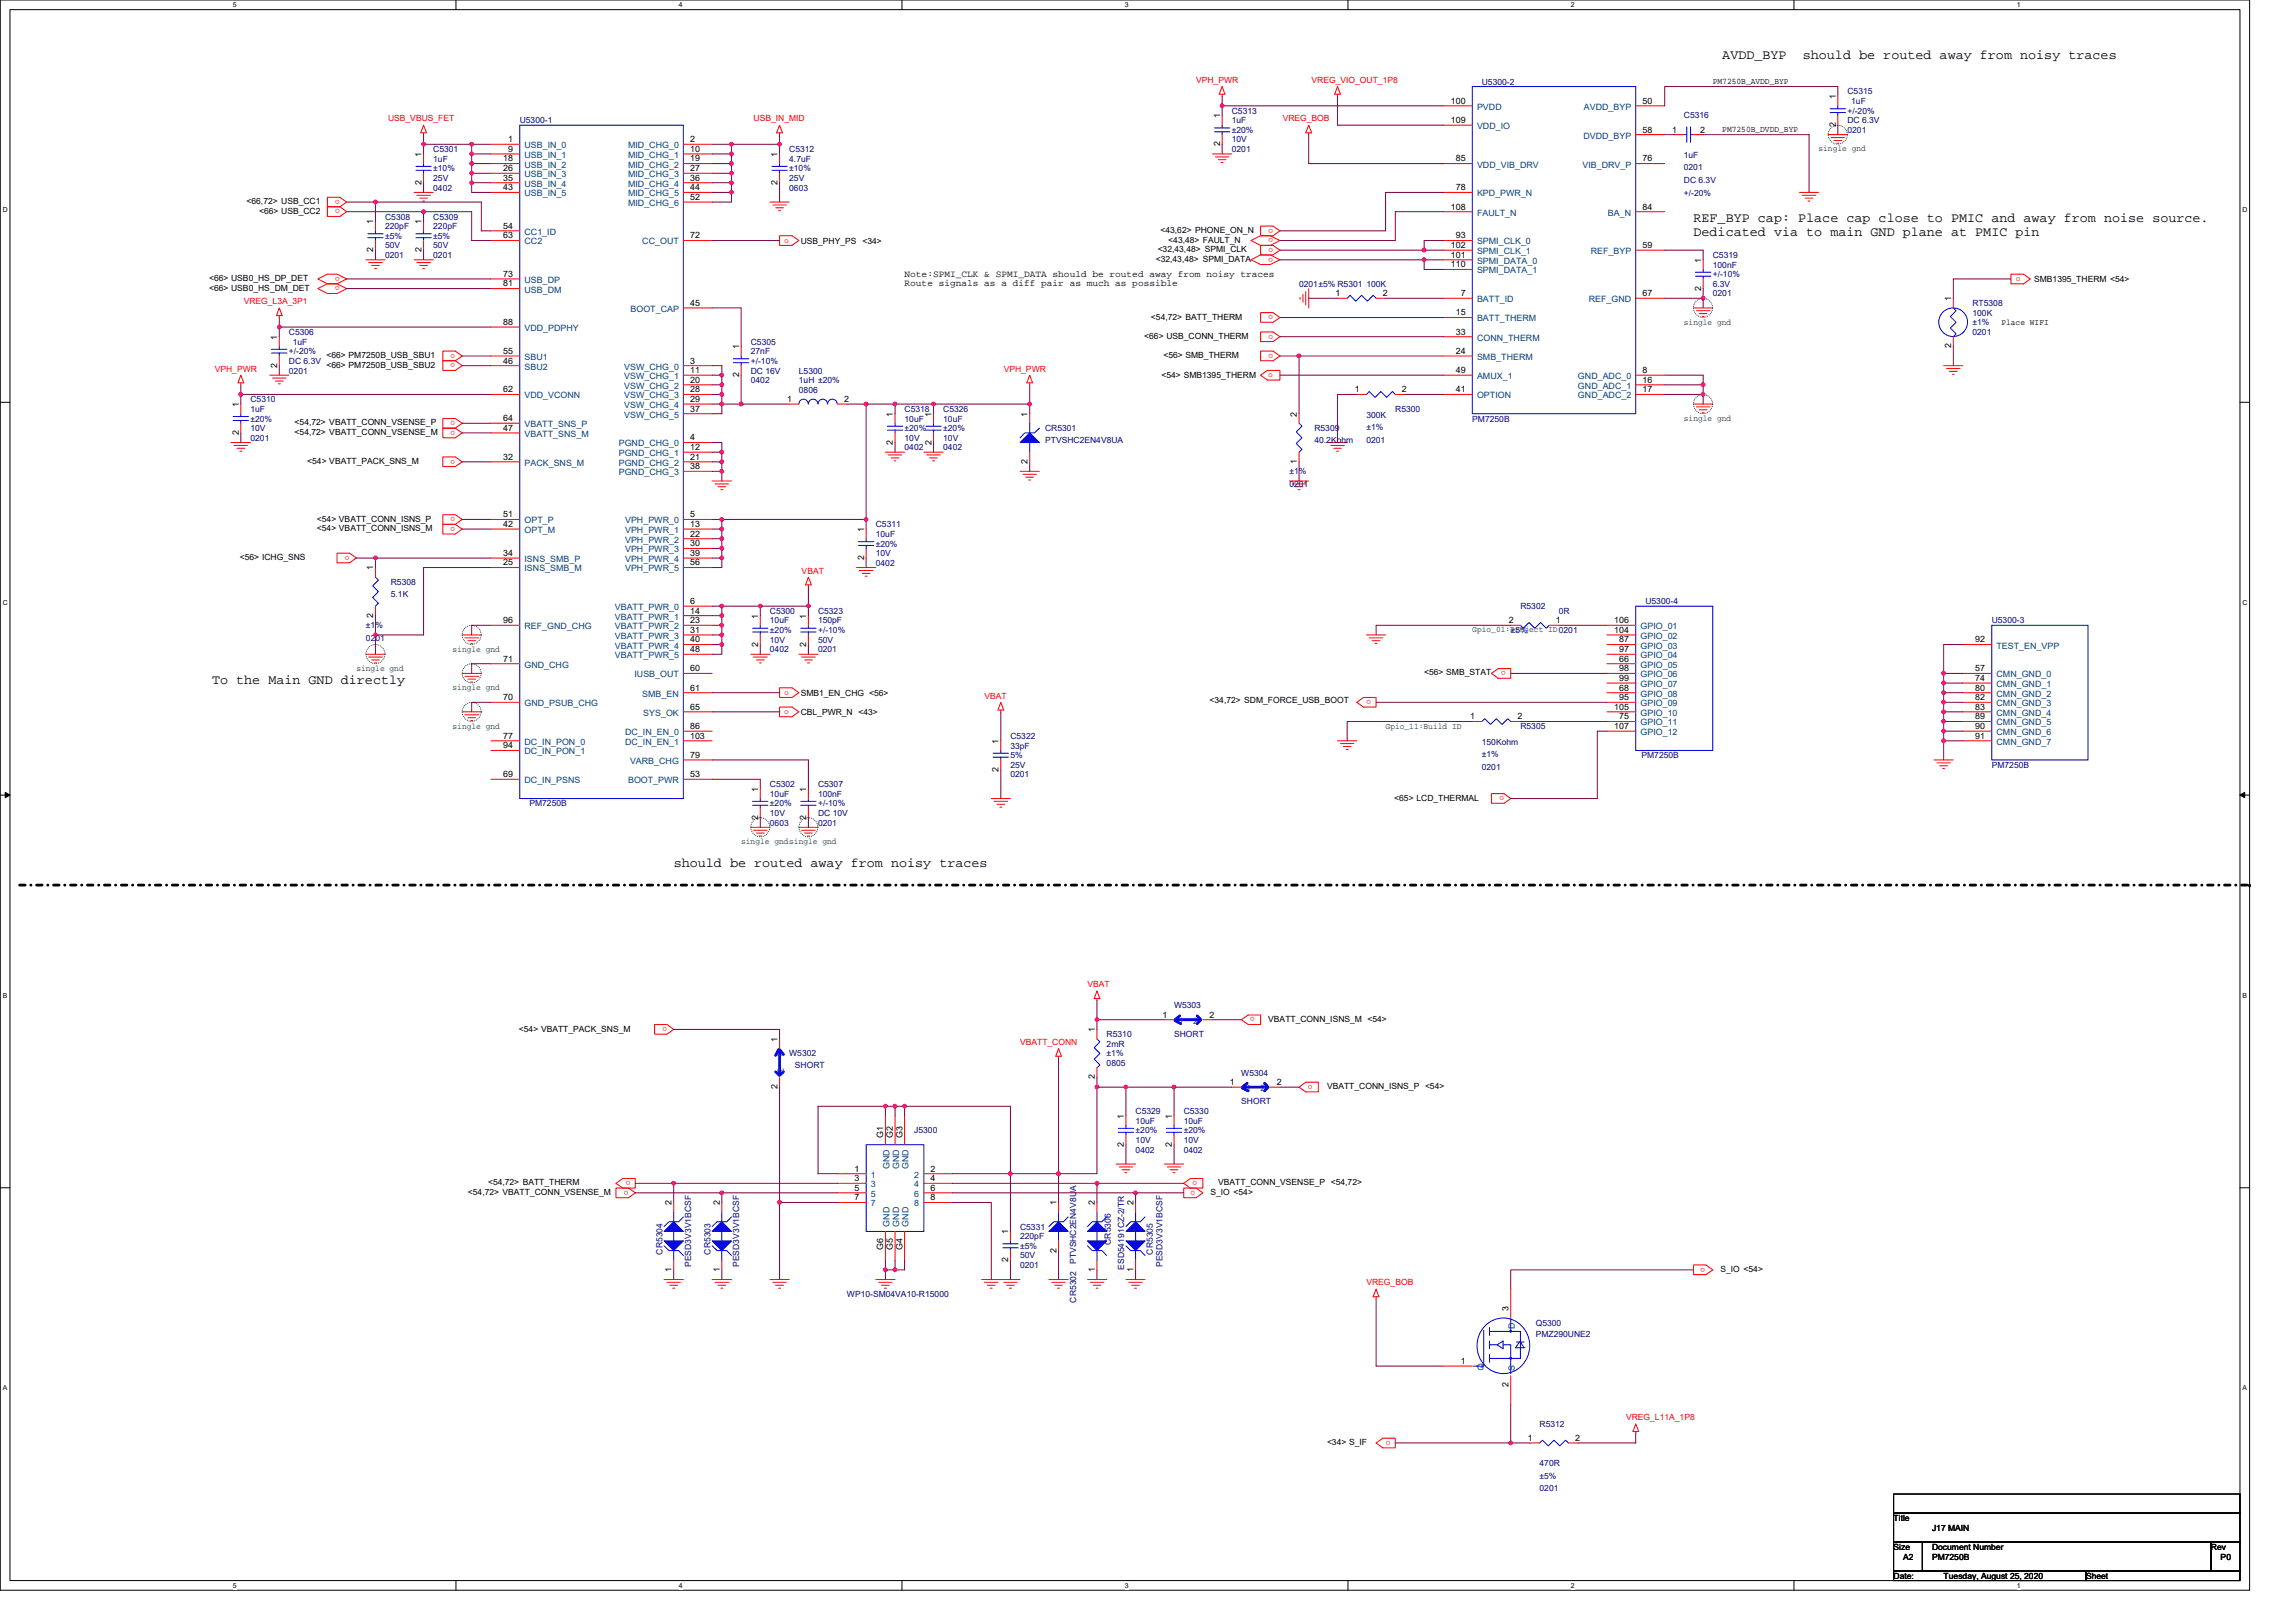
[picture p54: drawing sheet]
<svg xmlns="http://www.w3.org/2000/svg" width="297mm" height="210mm" viewBox="0 0 297 210" stroke-linecap="round" stroke-linejoin="round" font-family="sans-serif">
<defs><g id="words">
<g font-size="1.7">
<text x="222.8" y="7.6">AVDD_BYP</text>
<text x="233.2" y="7.6">should be routed away from noisy traces</text>
<text x="219.1" y="28.8">REF_BYP cap: Place cap close to PMIC and away from noise source.</text>
<text x="219.1" y="30.5">Dedicated via to main GND plane at PMIC pin</text>
<text x="27.4" y="88.5">To the Main GND directly</text>
<text x="87.2" y="112.1">should be routed away from noisy traces</text>
</g>
<g font-size="1.2">
<text x="117" y="35.8">Note:SPMI_CLK &amp; SPMI_DATA should be routed away from noisy traces</text>
<text x="117" y="37.1">Route signals as a diff pair as much as possible</text>
</g>
<g font-size="1.1" fill="#f00">
<text x="154.7" y="10.7">VPH_PWR</text>
<text x="169.7" y="10.7">VREG_VIO_OUT_1P8</text>
<text x="50.2" y="15.7">USB_VBUS_FET</text>
<text x="97.5" y="15.7">USB_IN_MID</text>
<text x="165.9" y="15.7">VREG_BOB</text>
<text x="44" y="25.8" transform="rotate(180 44 25.8)">o</text>
<text x="44" y="27.1" transform="rotate(180 44 27.1)">o</text>
<text x="164.7" y="29.6" transform="rotate(180 164.7 29.6)">o</text>
<text x="44" y="35.8" transform="rotate(180 44 35.8)">o</text>
<text x="101.5" y="31.4">o</text>
<text x="164.7" y="30.8" transform="rotate(180 164.7 30.8)">o</text>
<text x="164.7" y="32.1" transform="rotate(180 164.7 32.1)">o</text>
<text x="164.7" y="33.3" transform="rotate(180 164.7 33.3)">o</text>
<text x="31.5" y="39.3">VREG_L3A_3P1</text>
<text x="44" y="37.1" transform="rotate(180 44 37.1)">o</text>
<text x="164.7" y="40.8" transform="rotate(180 164.7 40.8)">o</text>
<text x="260.8" y="36.4">o</text>
<text x="58.9" y="45.8" transform="rotate(180 58.9 45.8)">o</text>
<text x="58.9" y="47" transform="rotate(180 58.9 47)">o</text>
<text x="164.7" y="43.3" transform="rotate(180 164.7 43.3)">o</text>
<text x="164.7" y="45.8" transform="rotate(180 164.7 45.8)">o</text>
<text x="27.8" y="48.1">VPH_PWR</text>
<text x="129.9" y="48.1">VPH_PWR</text>
<text x="164.1" y="48.8">o</text>
<text x="58.9" y="54.5" transform="rotate(180 58.9 54.5)">o</text>
<text x="58.9" y="55.7" transform="rotate(180 58.9 55.7)">o</text>
<text x="58.9" y="59.5" transform="rotate(180 58.9 59.5)">o</text>
<text x="45.2" y="71.9" transform="rotate(180 45.2 71.9)">o</text>
<text x="58.9" y="66.9" transform="rotate(180 58.9 66.9)">o</text>
<text x="58.9" y="68.2" transform="rotate(180 58.9 68.2)">o</text>
<text x="103.7" y="74.2">VBAT</text>
<text x="101.5" y="89.9">o</text>
<text x="194.8" y="86.8" transform="rotate(180 194.8 86.8)">o</text>
<text x="101.5" y="92.4">o</text>
<text x="127.4" y="90.4">VBAT</text>
<text x="177.4" y="90.6" transform="rotate(180 177.4 90.6)">o</text>
<text x="194.6" y="103" transform="rotate(180 194.6 103)">o</text>
<text x="140.7" y="127.7">VBAT</text>
<text x="162.3" y="131.6" transform="rotate(180 162.3 131.6)">o</text>
<text x="86.3" y="132.9" transform="rotate(180 86.3 132.9)">o</text>
<text x="132" y="135.2">VBATT_CONN</text>
<text x="169.8" y="140.4" transform="rotate(180 169.8 140.4)">o</text>
<text x="81.3" y="154.1" transform="rotate(180 81.3 154.1)">o</text>
<text x="81.6" y="152.8" transform="rotate(180 81.6 152.8)">o</text>
<text x="154.6" y="154.1" transform="rotate(180 154.6 154.1)">o</text>
<text x="154.9" y="152.8" transform="rotate(180 154.9 152.8)">o</text>
<text x="176.8" y="166.3">VREG_BOB</text>
<text x="220.6" y="164" transform="rotate(180 220.6 164)">o</text>
<text x="210.4" y="183.7">VREG_L11A_1P8</text>
<text x="179.9" y="186.4" transform="rotate(180 179.9 186.4)">o</text>
</g>
<g font-size="1.1" fill="#000080">
<text x="191.7" y="11">U5300-2</text>
<text x="67.2" y="16">U5300-1</text>
<text x="159.4" y="14.7">C5313</text>
<text x="159.4" y="16">1uF</text>
<text x="159.4" y="17.2">±20%</text>
<text x="217.8" y="15.3">C5316</text>
<text x="239" y="12.2">C5315</text>
<text x="239" y="17.2">0201</text>
<text x="239" y="16">DC 6.3V</text>
<text x="239" y="14.7">+/-20%</text>
<text x="239.5" y="13.5">1uF</text>
<text x="56" y="19.7">C5301</text>
<text x="56" y="20.9">1uF</text>
<text x="56" y="23.4">25V</text>
<text x="56" y="22.2">±10%</text>
<text x="102.1" y="19.7">C5312</text>
<text x="102.1" y="20.9">4.7uF</text>
<text x="102.1" y="23.4">25V</text>
<text x="102.1" y="22.2">±10%</text>
<text x="159.4" y="19.7">0201</text>
<text x="159.4" y="18.4">10V</text>
<text x="217.8" y="20.4">1uF</text>
<text x="217.8" y="22.1">0201</text>
<text x="217.8" y="23.7">DC 6.3V</text>
<text x="49.8" y="28.4">C5308</text>
<text x="49.8" y="29.7">220pF</text>
<text x="56" y="28.4">C5309</text>
<text x="56" y="29.7">220pF</text>
<text x="56" y="24.7">0402</text>
<text x="102.1" y="24.7">0603</text>
<text x="217.8" y="25.3">+/-20%</text>
<text x="49.8" y="33.4">0201</text>
<text x="49.8" y="32.1">50V</text>
<text x="49.8" y="30.9">±5%</text>
<text x="56" y="33.4">0201</text>
<text x="56" y="32.1">50V</text>
<text x="56" y="30.9">±5%</text>
<text x="221.6" y="33.4">C5319</text>
<text x="221.6" y="34.6">100nF</text>
<text x="221.6" y="35.9">+/-10%</text>
<text x="168.1" y="37.1">0201±5% R5301 100K</text>
<text x="221.6" y="38.4">0201</text>
<text x="221.6" y="37.1">6.3V</text>
<text x="255.2" y="39.6">RT5308</text>
<text x="255.2" y="40.9">100K</text>
<text x="37.4" y="43.3">C5306</text>
<text x="37.4" y="47.1">DC 6.3V</text>
<text x="37.4" y="45.8">+/-20%</text>
<text x="37.9" y="44.6">1uF</text>
<text x="97.1" y="44.6">C5305</text>
<text x="97.1" y="45.8">27nF</text>
<text x="97.1" y="47.1">+/-10%</text>
<text x="255.2" y="42.1">±1%</text>
<text x="255.2" y="43.3">0201</text>
<text x="32.4" y="52">C5310</text>
<text x="32.4" y="53.3">1uF</text>
<text x="37.4" y="48.3">0201</text>
<text x="97.1" y="49.6">0402</text>
<text x="97.1" y="48.3">DC 16V</text>
<text x="103.4" y="48.3">L5300</text>
<text x="103.4" y="49.6">1uH ±20%</text>
<text x="103.4" y="50.8">0806</text>
<text x="117" y="53.3">C5318</text>
<text x="122" y="53.3">C5326</text>
<text x="180.5" y="53.3">R5300</text>
<text x="32.4" y="57">0201</text>
<text x="32.4" y="55.8">10V</text>
<text x="32.4" y="54.5">±20%</text>
<text x="117" y="54.5">10uF</text>
<text x="117" y="58.3">0402</text>
<text x="117" y="57">10V</text>
<text x="117" y="55.8">±20%</text>
<text x="122" y="54.5">10uF</text>
<text x="122" y="58.3">0402</text>
<text x="122" y="57">10V</text>
<text x="122" y="55.8">±20%</text>
<text x="135.2" y="55.8">CR5301</text>
<text x="135.2" y="57.3">PTVSHC2EN4V8UA</text>
<text x="170.1" y="55.8">R5309</text>
<text x="170.1" y="57.3">40.2Kohm</text>
<text x="176.8" y="54">300K</text>
<text x="176.8" y="55.7">±1%</text>
<text x="176.8" y="57.3">0201</text>
<text x="190.5" y="54.5">PM7250B</text>
<text x="166.8" y="61.4">±1%</text>
<text x="166.8" y="63">0201</text>
<text x="113.3" y="68.2">C5311</text>
<text x="113.3" y="69.5">10uF</text>
<text x="113.3" y="72">10V</text>
<text x="113.3" y="70.7">±20%</text>
<text x="50.6" y="75.7">R5308</text>
<text x="50.6" y="77.2">5.1K</text>
<text x="113.3" y="73.2">0402</text>
<text x="47.3" y="81.3">±1%</text>
<text x="47.3" y="82.9">0201</text>
<text x="99.6" y="79.4">C5300</text>
<text x="99.6" y="80.7">10uF</text>
<text x="99.6" y="83.2">10V</text>
<text x="99.6" y="81.9">±20%</text>
<text x="105.8" y="79.4">C5323</text>
<text x="105.8" y="80.7">150pF</text>
<text x="105.8" y="83.2">50V</text>
<text x="105.8" y="81.9">+/-10%</text>
<text x="195.4" y="81.9">±5%</text>
<text x="196.7" y="78.8">R5302</text>
<text x="201.7" y="79.4">0R</text>
<text x="212.9" y="78.2">U5300-4</text>
<text x="257.7" y="80.7">U5300-3</text>
<text x="99.6" y="84.4">0402</text>
<text x="105.8" y="84.4">0201</text>
<text x="130.7" y="95.6">C5322</text>
<text x="196.7" y="94.4">R5305</text>
<text x="99.6" y="101.8">C5302</text>
<text x="105.8" y="101.8">C5307</text>
<text x="130.7" y="96.9">33pF</text>
<text x="130.7" y="100.6">0201</text>
<text x="130.7" y="99.3">25V</text>
<text x="130.7" y="98.1">5%</text>
<text x="191.7" y="96.4">150Kohm</text>
<text x="191.7" y="98">±1%</text>
<text x="191.7" y="99.6">0201</text>
<text x="212.4" y="98.1">PM7250B</text>
<text x="257.7" y="99.3">PM7250B</text>
<text x="68.5" y="104.3">PM7250B</text>
<text x="99.6" y="103.1">10uF</text>
<text x="99.6" y="106.8">0603</text>
<text x="99.6" y="105.6">10V</text>
<text x="99.6" y="104.3">±20%</text>
<text x="105.8" y="103.1">100nF</text>
<text x="105.8" y="106.8">0201</text>
<text x="105.8" y="105.6">DC 10V</text>
<text x="105.8" y="104.3">+/-10%</text>
<text x="151.9" y="130.4">W5303</text>
<text x="102.1" y="136.7">W5302</text>
<text x="143.2" y="134.2">R5310</text>
<text x="143.2" y="135.4">2mR</text>
<text x="143.2" y="136.7">±1%</text>
<text x="143.2" y="137.9">0805</text>
<text x="151.9" y="134.2">SHORT</text>
<text x="102.8" y="138.2">SHORT</text>
<text x="160.6" y="139.2">W5304</text>
<text x="160.6" y="142.9">SHORT</text>
<text x="118.3" y="146.6">J5300</text>
<text x="146.9" y="144.1">C5329</text>
<text x="146.9" y="145.4">10uF</text>
<text x="146.9" y="149.1">0402</text>
<text x="146.9" y="147.9">10V</text>
<text x="146.9" y="146.6">±20%</text>
<text x="153.1" y="144.1">C5330</text>
<text x="153.1" y="145.4">10uF</text>
<text x="153.1" y="149.1">0402</text>
<text x="153.1" y="147.9">10V</text>
<text x="153.1" y="146.6">±20%</text>
<text x="132" y="159.1">C5331</text>
<text x="132" y="160.3">220pF</text>
<text x="132" y="161.6">±5%</text>
<text x="143.7" y="161.1" transform="rotate(-90 143.7 161.1)">CR5306</text>
<text x="85.7" y="162.3" transform="rotate(-90 85.7 162.3)">CR5304</text>
<text x="89.4" y="163.9" transform="rotate(-90 89.4 163.9)">PESD3V3V1BCSF</text>
<text x="91.9" y="162.3" transform="rotate(-90 91.9 162.3)">CR5303</text>
<text x="95.6" y="163.9" transform="rotate(-90 95.6 163.9)">PESD3V3V1BCSF</text>
<text x="109.6" y="167.8">WP10-SM04VA10-R15000</text>
<text x="132" y="164.1">0201</text>
<text x="132" y="162.8">50V</text>
<text x="139.2" y="163.5" transform="rotate(-90 139.2 163.5)">PTVSHC2EN4V8UA</text>
<text x="145.4" y="164.3" transform="rotate(-90 145.4 164.3)">ESD54191CZ-2/TR</text>
<text x="149.2" y="162.3" transform="rotate(-90 149.2 162.3)">CR5305</text>
<text x="150.4" y="163.9" transform="rotate(-90 150.4 163.9)">PESD3V3V1BCSF</text>
<text x="139.2" y="168.5" transform="rotate(-90 139.2 168.5)">CR5302</text>
<text x="198.7" y="173">PMZ290UNE2</text>
<text x="198.7" y="171.5">Q5300</text>
<text x="199.2" y="184.6">R5312</text>
<text x="199.2" y="189.7">470R</text>
<text x="199.2" y="191.3">±5%</text>
<text x="199.2" y="192.9">0201</text>
</g>
<g font-size="1.1">
<text x="221.6" y="10.9">PM7250B_AVDD_BYP</text>
<text x="157.8" y="15.3" transform="rotate(-90 157.8 15.3)">1</text>
<text x="187.7" y="13.4">100</text>
<text x="187.7" y="15.9">109</text>
<text x="212.5" y="13.4">50</text>
<text x="212.5" y="17.1">58</text>
<text x="216.3" y="17.1">1</text>
<text x="220" y="17.1">2</text>
<text x="222.8" y="17.1">PM7250B_DVDD_BYP</text>
<text x="237.5" y="16.4" transform="rotate(-90 237.5 16.4)">2</text>
<text x="237.5" y="12.8" transform="rotate(-90 237.5 12.8)">1</text>
<text x="54.5" y="23.9" transform="rotate(-90 54.5 23.9)">2</text>
<text x="54.5" y="20.3" transform="rotate(-90 54.5 20.3)">1</text>
<text x="65.1" y="20.9">18</text>
<text x="65.1" y="22.1">26</text>
<text x="65.1" y="23.4">35</text>
<text x="65.7" y="18.4">1</text>
<text x="65.7" y="19.6">9</text>
<text x="89.3" y="18.4">2</text>
<text x="89.3" y="19.6">10</text>
<text x="89.3" y="20.9">19</text>
<text x="89.3" y="22.1">27</text>
<text x="89.3" y="23.4">36</text>
<text x="100.6" y="23.9" transform="rotate(-90 100.6 23.9)">2</text>
<text x="100.6" y="20.3" transform="rotate(-90 100.6 20.3)">1</text>
<text x="157.8" y="18.9" transform="rotate(-90 157.8 18.9)">2</text>
<text x="188.3" y="20.9">85</text>
<text x="212.5" y="20.9">76</text>
<text x="31.9" y="26.4">&lt;66,72&gt; USB_CC1</text>
<text x="33.5" y="27.7">&lt;66&gt; USB_CC2</text>
<text x="48.3" y="29" transform="rotate(-90 48.3 29)">1</text>
<text x="54.5" y="29" transform="rotate(-90 54.5 29)">1</text>
<text x="65.1" y="24.6">43</text>
<text x="65.1" y="29.6">54</text>
<text x="89.3" y="24.6">44</text>
<text x="89.3" y="25.9">52</text>
<text x="187.7" y="27.1">108</text>
<text x="188.3" y="24.6">78</text>
<text x="212.5" y="27.1">84</text>
<text x="48.3" y="32.6" transform="rotate(-90 48.3 32.6)">2</text>
<text x="54.5" y="32.6" transform="rotate(-90 54.5 32.6)">2</text>
<text x="65.1" y="30.8">63</text>
<text x="65.1" y="35.8">73</text>
<text x="89.3" y="30.8">72</text>
<text x="103.6" y="31.5">USB_PHY_PS &lt;34&gt;</text>
<text x="149.5" y="33.9">&lt;32,43,48&gt; SPMI_DATA</text>
<text x="149.8" y="32.6">&lt;32,43,48&gt; SPMI_CLK</text>
<text x="150.1" y="30.1">&lt;43,62&gt; PHONE_ON_N</text>
<text x="151.1" y="31.4">&lt;43,48&gt; FAULT_N</text>
<text x="187.7" y="32.1">102</text>
<text x="187.7" y="33.3">101</text>
<text x="187.7" y="34.6">110</text>
<text x="188.3" y="30.8">93</text>
<text x="212.5" y="32.1">59</text>
<text x="220.1" y="34" transform="rotate(-90 220.1 34)">1</text>
<text x="27" y="36.4">&lt;66&gt; USB0_HS_DP_DET</text>
<text x="27" y="37.6">&lt;66&gt; USB0_HS_DM_DET</text>
<text x="65.1" y="37.1">81</text>
<text x="89.3" y="39.6">45</text>
<text x="148.9" y="41.3">&lt;54,72&gt; BATT_THERM</text>
<text x="172.8" y="38.3">1</text>
<text x="178.9" y="38.3">2</text>
<text x="188.3" y="40.8">15</text>
<text x="189" y="38.3">7</text>
<text x="212.5" y="38.3">67</text>
<text x="220.1" y="37.6" transform="rotate(-90 220.1 37.6)">2</text>
<text x="252.4" y="39" transform="rotate(-90 252.4 39)">1</text>
<text x="258.9" y="42">Place WIFI</text>
<text x="263.2" y="36.5">SMB1395_THERM &lt;54&gt;</text>
<text x="35.9" y="47.6" transform="rotate(-90 35.9 47.6)">2</text>
<text x="35.9" y="43.9" transform="rotate(-90 35.9 43.9)">1</text>
<text x="42.2" y="46.3">&lt;66&gt; PM7250B_USB_SBU1</text>
<text x="42.2" y="47.6">&lt;66&gt; PM7250B_USB_SBU2</text>
<text x="65.1" y="42">88</text>
<text x="65.1" y="45.8">55</text>
<text x="65.1" y="47">46</text>
<text x="89.3" y="47">3</text>
<text x="95.6" y="45.2" transform="rotate(-90 95.6 45.2)">1</text>
<text x="148" y="43.8">&lt;66&gt; USB_CONN_THERM</text>
<text x="150.5" y="46.3">&lt;56&gt; SMB_THERM</text>
<text x="188.3" y="43.3">33</text>
<text x="188.3" y="45.8">24</text>
<text x="252.4" y="45.1" transform="rotate(-90 252.4 45.1)">2</text>
<text x="30.9" y="52.7" transform="rotate(-90 30.9 52.7)">1</text>
<text x="65.1" y="50.8">62</text>
<text x="89.3" y="48.3">11</text>
<text x="89.3" y="49.5">20</text>
<text x="89.3" y="50.8">28</text>
<text x="89.3" y="52">29</text>
<text x="89.3" y="53.3">37</text>
<text x="95.6" y="48.8" transform="rotate(-90 95.6 48.8)">2</text>
<text x="101.9" y="52">1</text>
<text x="109.2" y="52">2</text>
<text x="115.5" y="53.9" transform="rotate(-90 115.5 53.9)">1</text>
<text x="120.5" y="53.9" transform="rotate(-90 120.5 53.9)">1</text>
<text x="132.9" y="53.9" transform="rotate(-90 132.9 53.9)">1</text>
<text x="150.3" y="48.9">&lt;54&gt; SMB1395_THERM</text>
<text x="167.8" y="53.9" transform="rotate(-90 167.8 53.9)">2</text>
<text x="175.3" y="50.8">1</text>
<text x="181.4" y="50.8">2</text>
<text x="188.3" y="48.3">49</text>
<text x="188.3" y="50.8">41</text>
<text x="212.5" y="48.3">8</text>
<text x="212.5" y="49.5">16</text>
<text x="212.5" y="50.8">17</text>
<text x="30.9" y="56.3" transform="rotate(-90 30.9 56.3)">2</text>
<text x="38.1" y="55">&lt;54,72&gt; VBATT_CONN_VSENSE_P</text>
<text x="38.1" y="56.3">&lt;54,72&gt; VBATT_CONN_VSENSE_M</text>
<text x="65.1" y="59.5">32</text>
<text x="65.1" y="54.5">64</text>
<text x="65.1" y="55.7">47</text>
<text x="89.3" y="57">4</text>
<text x="89.3" y="58.2">12</text>
<text x="89.3" y="59.5">21</text>
<text x="115.5" y="57.5" transform="rotate(-90 115.5 57.5)">2</text>
<text x="120.5" y="57.5" transform="rotate(-90 120.5 57.5)">2</text>
<text x="39.7" y="60">&lt;54&gt; VBATT_PACK_SNS_M</text>
<text x="89.3" y="60.7">38</text>
<text x="132.9" y="60" transform="rotate(-90 132.9 60)">2</text>
<text x="167.8" y="60" transform="rotate(-90 167.8 60)">1</text>
<text x="41" y="67.5">&lt;54&gt; VBATT_CONN_ISNS_P</text>
<text x="41" y="68.7">&lt;54&gt; VBATT_CONN_ISNS_M</text>
<text x="65.1" y="66.9">51</text>
<text x="65.1" y="68.2">42</text>
<text x="65.1" y="71.9">34</text>
<text x="89.3" y="66.9">5</text>
<text x="89.3" y="68.2">13</text>
<text x="89.3" y="69.4">22</text>
<text x="89.3" y="70.7">30</text>
<text x="89.3" y="71.9">39</text>
<text x="111.8" y="68.8" transform="rotate(-90 111.8 68.8)">1</text>
<text x="31" y="72.5">&lt;56&gt; ICHG_SNS</text>
<text x="48.3" y="73.8" transform="rotate(-90 48.3 73.8)">1</text>
<text x="65.1" y="73.2">25</text>
<text x="89.3" y="73.2">56</text>
<text x="111.8" y="72.5" transform="rotate(-90 111.8 72.5)">2</text>
<text x="48.3" y="79.9" transform="rotate(-90 48.3 79.9)">2</text>
<text x="65.1" y="80.6">96</text>
<text x="89.3" y="78.1">6</text>
<text x="89.3" y="79.4">14</text>
<text x="89.3" y="80.6">23</text>
<text x="89.3" y="81.9">31</text>
<text x="89.3" y="83.1">40</text>
<text x="98.1" y="83.7" transform="rotate(-90 98.1 83.7)">2</text>
<text x="98.1" y="80" transform="rotate(-90 98.1 80)">1</text>
<text x="104.3" y="83.7" transform="rotate(-90 104.3 83.7)">2</text>
<text x="104.3" y="80" transform="rotate(-90 104.3 80)">1</text>
<text x="195.2" y="80.6">2</text>
<text x="201.3" y="80.6">1</text>
<text x="208.8" y="80.6">106</text>
<text x="208.8" y="81.9">104</text>
<text x="209.5" y="83.1">87</text>
<text x="255.5" y="83.1">92</text>
<text x="65.1" y="85.6">71</text>
<text x="89.3" y="89.3">61</text>
<text x="89.3" y="86.8">60</text>
<text x="89.3" y="84.4">48</text>
<text x="184.3" y="87.3">&lt;56&gt; SMB_STAT</text>
<text x="209.5" y="84.4">97</text>
<text x="209.5" y="85.6">66</text>
<text x="209.5" y="86.8">98</text>
<text x="209.5" y="88.1">99</text>
<text x="209.5" y="89.3">68</text>
<text x="255.5" y="86.8">57</text>
<text x="255.5" y="88.1">74</text>
<text x="255.5" y="89.3">80</text>
<text x="65.1" y="90.6">70</text>
<text x="65.1" y="95.6">77</text>
<text x="89.3" y="94.3">86</text>
<text x="89.3" y="95.6">103</text>
<text x="89.3" y="91.8">65</text>
<text x="103.6" y="92.5">CBL_PWR_N &lt;43&gt;</text>
<text x="103.6" y="90">SMB1_EN_CHG &lt;56&gt;</text>
<text x="156.5" y="91">&lt;34,72&gt; SDM_FORCE_USB_BOOT</text>
<text x="190.2" y="93.1">1</text>
<text x="196.3" y="93.1">2</text>
<text x="208.8" y="91.8">105</text>
<text x="208.8" y="94.3">107</text>
<text x="209.5" y="90.6">95</text>
<text x="209.5" y="93.1">75</text>
<text x="255.5" y="90.6">82</text>
<text x="255.5" y="91.8">83</text>
<text x="255.5" y="93.1">89</text>
<text x="255.5" y="94.3">90</text>
<text x="255.5" y="95.6">91</text>
<text x="65.1" y="100.5">69</text>
<text x="65.1" y="96.8">94</text>
<text x="89.3" y="100.5">53</text>
<text x="89.3" y="98">79</text>
<text x="129.2" y="99.8" transform="rotate(-90 129.2 99.8)">2</text>
<text x="129.2" y="96.2" transform="rotate(-90 129.2 96.2)">1</text>
<text x="98.1" y="106" transform="rotate(-90 98.1 106)">2</text>
<text x="98.1" y="102.4" transform="rotate(-90 98.1 102.4)">1</text>
<text x="104.3" y="106" transform="rotate(-90 104.3 106)">2</text>
<text x="104.3" y="102.4" transform="rotate(-90 104.3 102.4)">1</text>
<text x="180.4" y="103.6">&lt;65&gt; LCD_THERMAL</text>
<text x="150.4" y="131.7">1</text>
<text x="156.5" y="131.7">2</text>
<text x="67.1" y="133.5">&lt;54&gt; VBATT_PACK_SNS_M</text>
<text x="100.6" y="134.8" transform="rotate(-90 100.6 134.8)">1</text>
<text x="141.6" y="133.6" transform="rotate(-90 141.6 133.6)">1</text>
<text x="164.1" y="132.2">VBATT_CONN_ISNS_M &lt;54&gt;</text>
<text x="100.6" y="140.9" transform="rotate(-90 100.6 140.9)">2</text>
<text x="141.6" y="139.7" transform="rotate(-90 141.6 139.7)">2</text>
<text x="159.1" y="140.4">1</text>
<text x="165.2" y="140.4">2</text>
<text x="171.7" y="140.9">VBATT_CONN_ISNS_P &lt;54&gt;</text>
<text x="114.3" y="147.2" transform="rotate(-90 114.3 147.2)">G1</text>
<text x="115.5" y="147.2" transform="rotate(-90 115.5 147.2)">G2</text>
<text x="116.8" y="147.2" transform="rotate(-90 116.8 147.2)">G3</text>
<text x="145.4" y="148.4" transform="rotate(-90 145.4 148.4)">2</text>
<text x="145.4" y="144.8" transform="rotate(-90 145.4 144.8)">1</text>
<text x="151.6" y="148.4" transform="rotate(-90 151.6 148.4)">2</text>
<text x="151.6" y="144.8" transform="rotate(-90 151.6 144.8)">1</text>
<text x="60.5" y="154.6">&lt;54,72&gt; VBATT_CONN_VSENSE_M</text>
<text x="63.1" y="153.4">&lt;54,72&gt; BATT_THERM</text>
<text x="86.9" y="156" transform="rotate(-90 86.9 156)">2</text>
<text x="93.1" y="156" transform="rotate(-90 93.1 156)">2</text>
<text x="110.6" y="151.6">1</text>
<text x="110.6" y="152.8">3</text>
<text x="110.6" y="154.1">5</text>
<text x="110.6" y="155.3">7</text>
<text x="120.4" y="151.6">2</text>
<text x="120.4" y="152.8">4</text>
<text x="120.4" y="154.1">6</text>
<text x="120.4" y="155.3">8</text>
<text x="136.7" y="156" transform="rotate(-90 136.7 156)">1</text>
<text x="141.6" y="156" transform="rotate(-90 141.6 156)">2</text>
<text x="146.6" y="156" transform="rotate(-90 146.6 156)">2</text>
<text x="156.6" y="154.6">S_IO &lt;54&gt;</text>
<text x="157.6" y="153.4">VBATT_CONN_VSENSE_P &lt;54,72&gt;</text>
<text x="114.3" y="161.7" transform="rotate(-90 114.3 161.7)">G6</text>
<text x="115.5" y="161.7" transform="rotate(-90 115.5 161.7)">G5</text>
<text x="116.8" y="161.7" transform="rotate(-90 116.8 161.7)">G4</text>
<text x="130.4" y="159.7" transform="rotate(-90 130.4 159.7)">1</text>
<text x="86.9" y="164.5" transform="rotate(-90 86.9 164.5)">1</text>
<text x="93.1" y="164.5" transform="rotate(-90 93.1 164.5)">1</text>
<text x="130.4" y="163.3" transform="rotate(-90 130.4 163.3)">2</text>
<text x="136.7" y="162.1" transform="rotate(-90 136.7 162.1)">2</text>
<text x="141.6" y="164.5" transform="rotate(-90 141.6 164.5)">1</text>
<text x="146.6" y="164.5" transform="rotate(-90 146.6 164.5)">1</text>
<text x="222.6" y="164.6">S_IO &lt;54&gt;</text>
<text x="195.2" y="169.7" transform="rotate(-90 195.2 169.7)">3</text>
<text x="189" y="176.5">1</text>
<text x="195.2" y="179.5" transform="rotate(-90 195.2 179.5)">2</text>
<text x="171.7" y="187">&lt;34&gt; S_IF</text>
<text x="197.7" y="186.4">1</text>
<text x="203.8" y="186.4">2</text>
<text x="245" y="196.8">Title</text>
<text x="245" y="200.5">Size</text>
<text x="246.2" y="201.8">A2</text>
<text x="250" y="200.5">Document Number</text>
<text x="250" y="201.8">PM7250B</text>
<text x="250" y="198">J17 MAIN</text>
<text x="286" y="200.5">Rev</text>
<text x="287.3" y="201.8">P0</text>
<text x="245" y="204.3">Date:</text>
<text x="251.5" y="204.3">Tuesday, August 25, 2020</text>
<text x="269.9" y="204.3">Sheet</text>
</g>
<g font-size="1.1" fill="#004080">
<text x="191.1" y="14.2">PVDD</text>
<text x="191.1" y="16.7">VDD_IO</text>
<text x="204.8" y="17.9">DVDD_BYP</text>
<text x="204.9" y="14.2">AVDD_BYP</text>
<text x="67.9" y="19.2">USB_IN_0</text>
<text x="67.9" y="20.4">USB_IN_1</text>
<text x="67.9" y="21.7">USB_IN_2</text>
<text x="67.9" y="22.9">USB_IN_3</text>
<text x="81.3" y="19.2">MID_CHG_0</text>
<text x="81.3" y="20.4">MID_CHG_1</text>
<text x="81.3" y="21.7">MID_CHG_2</text>
<text x="81.3" y="22.9">MID_CHG_3</text>
<text x="191.1" y="21.7">VDD_VIB_DRV</text>
<text x="204.7" y="21.7">VIB_DRV_P</text>
<text x="67.9" y="24.2">USB_IN_4</text>
<text x="67.9" y="25.4">USB_IN_5</text>
<text x="81.3" y="24.2">MID_CHG_4</text>
<text x="81.3" y="25.4">MID_CHG_5</text>
<text x="81.3" y="26.6">MID_CHG_6</text>
<text x="191.1" y="25.4">KPD_PWR_N</text>
<text x="191.1" y="27.9">FAULT_N</text>
<text x="208" y="27.9">BA_N</text>
<text x="67.9" y="30.4">CC1_ID</text>
<text x="67.9" y="31.6">CC2</text>
<text x="83.1" y="31.6">CC_OUT</text>
<text x="191.1" y="31.6">SPMI_CLK_0</text>
<text x="191.1" y="32.9">SPMI_CLK_1</text>
<text x="191.1" y="34.1">SPMI_DATA_0</text>
<text x="191.1" y="35.4">SPMI_DATA_1</text>
<text x="205.8" y="32.9">REF_BYP</text>
<text x="67.9" y="36.6">USB_DP</text>
<text x="67.9" y="37.8">USB_DM</text>
<text x="81.6" y="40.3">BOOT_CAP</text>
<text x="191.1" y="39.1">BATT_ID</text>
<text x="191.1" y="41.6">BATT_THERM</text>
<text x="205.5" y="39.1">REF_GND</text>
<text x="67.9" y="42.8">VDD_PDPHY</text>
<text x="67.9" y="46.6">SBU1</text>
<text x="67.9" y="47.8">SBU2</text>
<text x="80.7" y="47.8">VSW_CHG_0</text>
<text x="191.1" y="44.1">CONN_THERM</text>
<text x="191.1" y="46.6">SMB_THERM</text>
<text x="67.9" y="51.5">VDD_VCONN</text>
<text x="80.7" y="49">VSW_CHG_1</text>
<text x="80.7" y="50.3">VSW_CHG_2</text>
<text x="80.7" y="51.5">VSW_CHG_3</text>
<text x="80.7" y="52.8">VSW_CHG_4</text>
<text x="191.1" y="49">AMUX_1</text>
<text x="191.1" y="51.5">OPTION</text>
<text x="204.1" y="49">GND_ADC_0</text>
<text x="204.1" y="50.3">GND_ADC_1</text>
<text x="204.1" y="51.5">GND_ADC_2</text>
<text x="67.9" y="55.3">VBATT_SNS_P</text>
<text x="67.9" y="56.5">VBATT_SNS_M</text>
<text x="80" y="57.8">PGND_CHG_0</text>
<text x="80" y="59">PGND_CHG_1</text>
<text x="80.7" y="54">VSW_CHG_5</text>
<text x="67.9" y="60.3">PACK_SNS_M</text>
<text x="80" y="60.3">PGND_CHG_2</text>
<text x="80" y="61.5">PGND_CHG_3</text>
<text x="67.9" y="67.7">OPT_P</text>
<text x="67.9" y="69">OPT_M</text>
<text x="80.9" y="67.7">VPH_PWR_0</text>
<text x="80.9" y="69">VPH_PWR_1</text>
<text x="80.9" y="70.2">VPH_PWR_2</text>
<text x="80.9" y="71.5">VPH_PWR_3</text>
<text x="67.9" y="72.7">ISNS_SMB_P</text>
<text x="67.9" y="73.9">ISNS_SMB_M</text>
<text x="80.9" y="72.7">VPH_PWR_4</text>
<text x="80.9" y="73.9">VPH_PWR_5</text>
<text x="67.9" y="81.4">REF_GND_CHG</text>
<text x="79.5" y="78.9">VBATT_PWR_0</text>
<text x="79.5" y="80.2">VBATT_PWR_1</text>
<text x="79.5" y="81.4">VBATT_PWR_2</text>
<text x="79.5" y="82.7">VBATT_PWR_3</text>
<text x="79.5" y="83.9">VBATT_PWR_4</text>
<text x="212.2" y="81.4">GPIO_01</text>
<text x="212.2" y="82.7">GPIO_02</text>
<text x="212.2" y="83.9">GPIO_03</text>
<text x="258.3" y="83.9">TEST_EN_VPP</text>
<text x="67.9" y="86.4">GND_CHG</text>
<text x="79.5" y="85.2">VBATT_PWR_5</text>
<text x="82.1" y="87.6">IUSB_OUT</text>
<text x="212.2" y="85.2">GPIO_04</text>
<text x="212.2" y="86.4">GPIO_05</text>
<text x="212.2" y="87.6">GPIO_06</text>
<text x="212.2" y="88.9">GPIO_07</text>
<text x="258.3" y="87.6">CMN_GND_0</text>
<text x="258.3" y="88.9">CMN_GND_1</text>
<text x="67.9" y="91.4">GND_PSUB_CHG</text>
<text x="80.9" y="95.1">DC_IN_EN_0</text>
<text x="83.1" y="90.1">SMB_EN</text>
<text x="83.2" y="92.6">SYS_OK</text>
<text x="212.2" y="90.1">GPIO_08</text>
<text x="212.2" y="91.4">GPIO_09</text>
<text x="212.2" y="92.6">GPIO_10</text>
<text x="212.2" y="93.9">GPIO_11</text>
<text x="212.2" y="95.1">GPIO_12</text>
<text x="258.3" y="90.1">CMN_GND_2</text>
<text x="258.3" y="91.4">CMN_GND_3</text>
<text x="258.3" y="92.6">CMN_GND_4</text>
<text x="258.3" y="93.9">CMN_GND_5</text>
<text x="258.3" y="95.1">CMN_GND_6</text>
<text x="67.9" y="101.3">DC_IN_PSNS</text>
<text x="67.9" y="96.4">DC_IN_PON_0</text>
<text x="67.9" y="97.6">DC_IN_PON_1</text>
<text x="80.9" y="96.4">DC_IN_EN_1</text>
<text x="81.3" y="101.3">BOOT_PWR</text>
<text x="81.5" y="98.8">VARB_CHG</text>
<text x="258.3" y="96.4">CMN_GND_7</text>
<text x="101.4" y="136.9" transform="rotate(-90 101.4 136.9)">1</text>
<text x="152.5" y="132.4">1</text>
<text x="154.4" y="132.4">2</text>
<text x="101.4" y="138.8" transform="rotate(-90 101.4 138.8)">2</text>
<text x="161.2" y="141.2">1</text>
<text x="163.1" y="141.2">2</text>
<text x="112.7" y="152.4">1</text>
<text x="112.7" y="153.6">3</text>
<text x="112.7" y="154.8">5</text>
<text x="115.1" y="151.3" transform="rotate(-90 115.1 151.3)">GND</text>
<text x="116.3" y="151.3" transform="rotate(-90 116.3 151.3)">GND</text>
<text x="117.6" y="151.3" transform="rotate(-90 117.6 151.3)">GND</text>
<text x="118.3" y="152.4">2</text>
<text x="118.3" y="153.6">4</text>
<text x="118.3" y="154.8">6</text>
<text x="112.7" y="156.1">7</text>
<text x="115.1" y="158.7" transform="rotate(-90 115.1 158.7)">GND</text>
<text x="116.3" y="158.7" transform="rotate(-90 116.3 158.7)">GND</text>
<text x="117.6" y="158.7" transform="rotate(-90 117.6 158.7)">GND</text>
<text x="118.3" y="156.1">8</text>
<text x="196" y="172" transform="rotate(-90 196 172)">D</text>
<text x="191.1" y="177.2">G</text>
<text x="196" y="177.4" transform="rotate(-90 196 177.4)">S</text>
</g>
<g font-size="1.1" fill="#008000">
<text x="235.3" y="19.6">single gnd</text>
<text x="217.8" y="42">single gnd</text>
<text x="217.8" y="54.4">single gnd</text>
<text x="190.5" y="81.8">Gpio_01:Project ID0201</text>
<text x="46.1" y="86.8">single gnd</text>
<text x="58.5" y="89.3">single gnd</text>
<text x="58.5" y="84.3">single gnd</text>
<text x="58.5" y="94.3">single gnd</text>
<text x="179.3" y="94.3">Gpio_11:Build ID</text>
<text x="95.9" y="109.2">single gndsingle gnd</text>
</g>
<g font-size=".9">
<text x="30.1" y="1">5</text>
<text x="87.8" y="1">4</text>
<text x="145.5" y="1">3</text>
<text x="203.2" y="1">2</text>
<text x="260.9" y="1">1</text>
<text x=".4" y="27.5">D</text>
<text x="290.1" y="27.5">D</text>
<text x=".4" y="78.3">C</text>
<text x="290.1" y="78.3">C</text>
<text x=".4" y="129.1">B</text>
<text x="290.1" y="129.1">B</text>
<text x=".4" y="179.9">A</text>
<text x="290.1" y="179.9">A</text>
<text x="30.1" y="205.4">5</text>
<text x="87.8" y="205.4">4</text>
<text x="145.5" y="205.4">3</text>
<text x="203.2" y="205.4">2</text>
<text x="260.9" y="205.4">1</text>
</g>
</g></defs>
<path d="M0 0h291v205.7h-291zM1.3 1.2h288.5v203.3h-288.5z" fill="none" stroke="#000" stroke-width=".13"/>
<g fill="#fff">
<path d="M30.1 .1h.5v1h-.5z"/>
<path d="M30.1 204.6h.5v1h-.5z"/>
</g>
<path d="M59 0v1.2M59 204.5v1.2" fill="none" stroke="#000" stroke-width=".13"/>
<g fill="#fff">
<path d="M87.8 .1h.5v1h-.5z"/>
<path d="M87.8 204.6h.5v1h-.5z"/>
</g>
<path d="M116.7 0v1.2M116.7 204.5v1.2" fill="none" stroke="#000" stroke-width=".13"/>
<g fill="#fff">
<path d="M145.5 .1h.5v1h-.5z"/>
<path d="M145.5 204.6h.5v1h-.5z"/>
</g>
<path d="M174.4 0v1.2M174.4 204.5v1.2" fill="none" stroke="#000" stroke-width=".13"/>
<g fill="#fff">
<path d="M203.2 .1h.5v1h-.5z"/>
<path d="M203.2 204.6h.5v1h-.5z"/>
</g>
<path d="M232.1 0v1.2M232.1 204.5v1.2" fill="none" stroke="#000" stroke-width=".13"/>
<g fill="#fff">
<path d="M260.9 .1h.5v1h-.5z"/>
<path d="M260.9 204.6h.5v1h-.5z"/>
<path d="M.4 26.6h.6v1h-.6z"/>
<path d="M290.1 26.6h.6v1h-.6z"/>
<path d="M.4 77.4h.6v1h-.6z"/>
<path d="M290.1 77.4h.6v1h-.6z"/>
</g>
<path d="M0 52h1.3M289.8 52h1.2" fill="none" stroke="#000" stroke-width=".13"/>
<g fill="#fff">
<path d="M.4 128.3h.5v1h-.5z"/>
<path d="M290.1 128.3h.6v1h-.6z"/>
</g>
<path d="M0 102.9h1.3M289.8 102.9h1.2" fill="none" stroke="#000" stroke-width=".13"/>
<path d="M.7 102.5l.6 .4-.6 .3zM289.8 102.9l.6-.4v.7z" fill="#000" stroke="#000" stroke-width=".13"/>
<g fill="#fff">
<path d="M.4 179.1h.5v1h-.5z"/>
<path d="M290.1 179.1h.6v1h-.6z"/>
</g>
<path d="M0 153.7h1.3M289.8 153.7h1.2M245 199.5h3.7v3.7h-3.7zM245 193.3h44.8v2.5h-44.8zM245 195.8h44.8v3.7h-44.8zM248.7 199.5h37.3v3.7h-37.3zM286 199.5h3.8v3.7h-3.8zM245 203.2h24.9v1.3h-24.9zM269.9 203.2h19.9v1.3h-19.9z" fill="none" stroke="#000" stroke-width=".13"/>
<path d="M2.5 114.5h288.5M291 114.5h.1" fill="none" stroke="#000" stroke-width=".36" stroke-dasharray=".7 .7 0 .7"/>
<g fill="none" stroke="#008000" stroke-width=".13">
<circle cx="237.8" cy="17.4" r="1.23"/>
<circle cx="220.3" cy="39.8" r="1.24"/>
<circle cx="220.3" cy="52.3" r="1.24"/>
<circle cx="48.6" cy="84.6" r="1.23"/>
<circle cx="61" cy="87.1" r="1.23"/>
<circle cx="61" cy="82.1" r="1.23"/>
<circle cx="61" cy="92.1" r="1.23"/>
<circle cx="98.4" cy="107" r="1.23"/>
<circle cx="104.6" cy="107" r="1.23"/>
</g>
<g fill="none" stroke="#f00" stroke-width=".13">
<path d="M54.8 17.2v.2M54.8 19.9v1.3M54.8 16.2l.4 1h-.8zM63.5 18.7h3.7M63.5 19.9h3.7M88.4 18.7h3.7M88.4 19.9h3.7M100.9 17.2v.2M100.9 19.9v1.3M100.9 16.2l.3 1h-.7zM156.9 19.9h2.5M158.1 11.2l.4 1h-.8z"/>
<path d="M158.1 12.2v.2M158.1 14.9v1.3M158.1 17.4v1.3M169.3 16.2l.4 1h-.8zM169.3 17.2v.2M173 12.2v.2M173 11.2l.4 1h-.7zM186.7 13.7h3.8M186.7 16.2h3.8M211.6 13.7h3.8M211.6 17.4h3.8M216.6 17.4h1.2"/>
<path d="M219.1 17.4h1.2M236.5 17.4h2.5M236.9 17.8h1.7M237.3 18.2h1M237.6 18.5h.3M237.8 12.4v1.3M237.8 14.9v1.3M36.1 39.8l.4 1h-.7zM41.1 36.1l1.3-.6h1.2l1.2 .6-1.2 .6h-1.2zM41.1 37.3l1.3-.6h1.2l1.2 .6-1.2 .7h-1.2zM42.4 25.5h1.6l.8 .6-.8 .7h-1.6zM42.4 26.8h1.6l.8 .6-.8 .6h-1.6z"/>
<path d="M47.3 33.6h2.5M47.7 34h1.8M48.1 34.4h1M48.5 34.7h.2M48.6 28.6v1.3M48.6 31.1v1.3M53.6 24.9h2.4M53.6 33.6h2.4M53.9 25.3h1.8M53.9 34h1.8M54.3 25.6h1M54.3 34.4h1"/>
<path d="M54.7 26h.2M54.7 34.7h.2M54.8 28.6v1.3M54.8 31.1v1.3M54.8 22.4v1.2M63.5 21.2h3.7M63.5 22.4h3.7M63.5 23.6h3.7M63.5 24.9h3.7M63.5 29.9h3.7M63.5 31.1h3.7M63.5 36.1h3.7"/>
<path d="M63.5 37.3h3.7M88.4 39.8h3.7M88.4 31.1h3.7M88.4 21.2h3.7M88.4 22.4h3.7M88.4 23.6h3.7M88.4 24.9h3.7M88.4 26.1h3.7M99.6 26.1h2.5M100 26.5h1.7M100.3 26.9h1.1M100.7 27.3h.3"/>
<path d="M100.9 30.5h1.6l.9 .6-.9 .6h-1.6zM100.9 22.4v1.2M157.2 20.3h1.8M157.6 20.7h1M158 21h.2M161.8 31.1l1.3-.6h1.2l1.3 .6-1.3 .6h-1.2zM161.8 33.6l1.3-.6h1.2l1.3 .6-1.3 .6h-1.2zM163.1 29.3h1.6l.9 .6-.9 .6h-1.6zM163.1 31.8h1.6l.9 .6-.9 .6h-1.6zM168.2 38.5v.2M168.6 38.1v1M168.9 37.7v1.8"/>
<path d="M169.3 37.3v2.5M173 38.6h1.3M178 38.6h1.3M186.7 38.6h3.8M186.7 24.9h3.8M186.7 21.2h3.8M186.7 27.4h3.8M186.7 31.1h3.8M186.7 32.4h3.8M186.7 33.6h3.8M186.7 34.9h3.8M211.6 32.4h3.8"/>
<path d="M211.6 38.6h3.8M211.6 21.2h3.8M211.6 27.4h3.8M219.1 39.8h2.5M220.3 33.6v1.3M220.3 36.1v1.2M232.8 24.9h2.5M233.1 25.3h1.8M233.5 25.6h1M233.9 26h.2M252.7 38.6v1.2M260.2 35.5h1.6l.9 .6-.9 .6h-1.6z"/>
<path d="M29.9 57.3h2.5M30.3 57.6h1.7M30.7 58h1M31 58.4h.3M31.2 52.3v1.2M31.2 54.8v1.2M31.2 49.5v.3M31.2 48.5l.3 1h-.7zM34.9 48.5h2.5M35.3 48.9h1.7M35.6 49.3h1M36 49.7h.3"/>
<path d="M36.1 40.8v.3M36.1 43.6v1.2M36.1 46.1v1.2M57.3 45.4h1.6l.9 .7-.9 .6h-1.6zM57.3 46.7h1.6l.9 .6-.9 .6h-1.6zM57.3 54.1h1.6l.9 .7-.9 .6h-1.6zM57.3 55.4h1.6l.9 .6-.9 .6h-1.6zM57.3 59.1h1.6l.9 .7-.9 .6h-1.6zM63.5 59.8h3.7M63.5 51h3.7M63.5 42.3h3.7M63.5 46.1h3.7"/>
<path d="M63.5 47.3h3.7M63.5 54.8h3.7M63.5 56h3.7M88.4 47.3h3.7M88.4 48.5h3.7M88.4 49.8h3.7M88.4 51h3.7M88.4 52.3h3.7M88.4 53.5h3.7M88.4 57.3h3.7M88.4 58.5h3.7M88.4 59.8h3.7"/>
<path d="M95.9 44.8v1.3M95.9 47.3v1.2M102.1 52.3h1.3M108.3 52.3h1.3M114.6 58.5h2.4M114.9 58.9h1.8M115.3 59.2h1M115.7 59.6h.2M115.8 53.5v1.3M115.8 56v1.3M119.5 58.5h2.5M119.9 58.9h1.7"/>
<path d="M120.3 59.2h1M120.6 59.6h.3M120.8 53.5v1.3M120.8 56v1.3M133.2 48.5l.4 1h-.8zM133.2 49.5v.3M133.2 58.5v1.3M133.2 53.5v1.3M163.1 48.5l.9-.6h1.6v1.3h-1.6zM163.1 40.4h1.6l.9 .7-.9 .6h-1.6zM163.1 42.9h1.6l.9 .7-.9 .6h-1.6zM163.1 45.4h1.6l.9 .7-.9 .6h-1.6z"/>
<path d="M168.1 58.5v1.3M168.1 53.5v1.3M171.8 57.3h2.5M172.2 57.6h1.7M172.5 58h1M172.9 58.4h.3M175.5 51h1.3M180.5 51h1.3M186.7 41.1h3.8M186.7 43.6h3.8M186.7 46.1h3.8M186.7 48.5h3.8"/>
<path d="M186.7 51h3.8M211.6 48.5h3.8M211.6 49.8h3.8M211.6 51h3.8M219.1 52.3h2.5M219.5 40.2h1.7M219.5 52.6h1.7M219.8 40.6h1M219.8 53h1M220.2 41h.3M220.2 53.4h.3M251.5 47.3h2.4"/>
<path d="M251.8 47.7h1.8M252.2 48h1M252.6 48.4h.2M252.7 43.6v1.2M43.6 71.6h1.6l.9 .6-.9 .6h-1.6zM48.6 73.4v1.3M48.6 78.4v1.3M57.3 66.6h1.6l.9 .6-.9 .6h-1.6zM57.3 67.8h1.6l.9 .7-.9 .6h-1.6zM63.5 67.2h3.7M63.5 68.5h3.7M63.5 72.2h3.7"/>
<path d="M63.5 73.4h3.7M88.4 61h3.7M88.4 67.2h3.7M88.4 68.5h3.7M88.4 69.7h3.7M88.4 71h3.7M88.4 72.2h3.7M88.4 73.4h3.7M88.4 78.4h3.7M88.4 79.7h3.7M92.1 62.2h2.5M92.5 62.6h1.8"/>
<path d="M92.9 63h1M93.3 63.4h.2M98.4 79.7v1.2M104.6 75.7v.2M104.6 79.7v1.2M104.6 74.7l.4 1h-.8zM110.8 73.4h2.5M111.2 73.8h1.7M111.6 74.2h1M111.9 74.5h.3M112.1 68.5v1.2M112.1 71v1.2"/>
<path d="M132 61h2.5M132.4 61.4h1.7M132.7 61.7h1M133.1 62.1h.2M166.8 62.2h2.5M167.2 62.6h1.7M167.6 63h1M167.9 63.4h.3M47.3 84.6h2.5M47.7 85h1.8M48.1 85.4h1M48.5 85.8h.2"/>
<path d="M59.8 82.1h2.5M59.8 87.1h2.5M59.8 92.1h2.5M60.2 82.5h1.7M60.2 87.5h1.7M60.2 92.5h1.7M60.5 82.9h1M60.5 87.9h1M60.5 92.9h1M60.9 83.3h.2M60.9 88.2h.2M60.9 93.2h.2"/>
<path d="M63.5 90.9h3.7M63.5 85.9h3.7M63.5 80.9h3.7M63.5 95.8h3.7M63.5 97.1h3.7M88.4 87.1h3.7M88.4 89.6h3.7M88.4 92.1h3.7M88.4 98.3h3.7M88.4 80.9h3.7M88.4 82.1h3.7M88.4 83.4h3.7"/>
<path d="M88.4 84.6h3.7M88.4 94.6h3.7M88.4 95.8h3.7M97.1 84.6h2.5M97.5 85h1.7M97.9 85.4h1M98.3 85.8h.2M98.4 82.1v1.3M100.9 91.5h1.6l.9 .6-.9 .6h-1.6zM100.9 89h1.6l.9 .6-.9 .6h-1.6zM103.4 84.6h2.4M103.7 85h1.8"/>
<path d="M104.1 85.4h1M104.5 85.8h.2M104.6 82.1v1.3M129.5 91.9v.2M129.5 95.8v1.3M129.5 98.3v1.3M129.5 90.9l.4 1h-.8zM173 95.8h2.5M173.4 96.2h1.8M173.8 96.6h1M174.2 97h.2M175.5 90.9l.9-.7h1.6v1.3h-1.6z"/>
<path d="M176.8 82.1h2.5M177.1 82.5h1.8M177.5 82.9h1M177.9 83.3h.2M190.5 93.3h1.2M193 87.1l.8-.6h1.6v1.3h-1.6zM195.4 80.9h1.3M195.4 93.3h1.3M200.4 80.9h1.3M207.9 80.9h3.7M207.9 82.1h3.7M207.9 83.4h3.7"/>
<path d="M207.9 84.6h3.7M207.9 85.9h3.7M207.9 87.1h3.7M207.9 88.4h3.7M207.9 89.6h3.7M207.9 90.9h3.7M207.9 92.1h3.7M207.9 93.3h3.7M207.9 94.6h3.7M250.2 98.3h2.5M250.6 98.7h1.7M250.9 99.1h1"/>
<path d="M251.3 99.4h.3M253.9 83.4h3.8M253.9 87.1h3.8M253.9 88.4h3.8M253.9 89.6h3.8M253.9 90.9h3.8M253.9 92.1h3.8M253.9 93.3h3.8M253.9 94.6h3.8M253.9 95.8h3.8M63.5 100.8h3.7M88.4 100.8h3.7"/>
<path d="M97.1 107h2.5M97.5 107.4h1.7M97.9 107.8h1M98.3 108.2h.2M98.4 102.1v1.2M98.4 104.5v1.3M103.4 107h2.4M103.7 107.4h1.8M104.1 107.8h1M104.5 108.2h.2M104.6 102.1v1.2M104.6 104.5v1.3"/>
<path d="M128.2 103.3h2.5M128.6 103.7h1.8M129 104.1h1M129.4 104.4h.2M193 102.7h1.6l.8 .6-.8 .6h-1.6zM84.7 132.5h1.6l.9 .7-.9 .6h-1.6zM100.9 134.4v1.3M100.9 139.4v1.3M136.9 135.7l.4 1h-.7zM136.9 136.7v.2M141.9 129.2v.2M141.9 133.2v1.2"/>
<path d="M141.9 138.2v1.2M141.9 128.2l.4 1h-.7zM150.6 131.9h1.3M155.6 131.9h1.3M160.6 131.9l.9-.6h1.6v1.2h-1.6zM79.7 153.7h1.6l.9 .6-.9 .7h-1.6zM79.7 153.1l.9-.6h1.6v1.2h-1.6zM87.2 155.6v1.2M93.4 155.6v1.2M108.3 151.8h3.8M108.3 153.1h3.8M108.3 154.3h3.8"/>
<path d="M108.3 155.6h3.8M114.6 144.4v3.7M114.6 159.3v3.7M115.8 144.4v3.7M115.8 159.3v3.7M117 144.4v3.7M117 159.3v3.7M119.5 151.8h3.8M119.5 153.1h3.8M119.5 154.3h3.8M119.5 155.6h3.8M130.7 159.3v1.2"/>
<path d="M136.9 155.6v1.2M141.9 155.6v1.2M144.4 150.6h2.5M144.8 151h1.7M145.2 151.3h1M145.5 151.7h.3M145.7 144.4v1.2M145.7 146.9v1.2M146.9 155.6v1.2M150.6 150.6h2.5M151 151h1.8M151.4 151.3h1"/>
<path d="M151.8 151.7h.2M151.9 144.4v1.2M151.9 146.9v1.2M153.1 153.7h1.6l.9 .6-.9 .7h-1.6zM153.1 153.1l.9-.6h1.6v1.2h-1.6zM159.4 140.7h1.2M164.3 140.7h1.3M168.1 140.7l.8-.7h1.7v1.3h-1.7zM85.9 165.5h2.5M86.3 165.9h1.7M86.7 166.3h1M87 166.7h.3"/>
<path d="M87.2 163v1.3M92.1 165.5h2.5M92.5 165.9h1.8M92.9 166.3h1M93.3 166.7h.2M93.4 163v1.3M99.6 165.5h2.5M100 165.9h1.7M100.3 166.3h1.1M100.7 166.7h.3M113.3 165.5h2.5M113.7 165.9h1.7"/>
<path d="M114 166.3h1M114.4 166.7h.3M127 165.5h5M127.4 165.9h1.7M127.7 166.3h1M128.1 166.7h.3M129.9 165.9h1.7M130.2 166.3h1M130.6 166.7h.2M130.7 161.8v1.2M135.7 165.5h2.5M136.1 165.9h1.7"/>
<path d="M136.5 166.3h1M136.8 166.7h.3M136.9 160.5v1.3M140.7 165.5h2.5M141.1 165.9h1.7M141.4 166.3h1M141.8 166.7h.2M141.9 163v1.3M145.7 165.5h2.4M146 165.9h1.8M146.4 166.3h1M146.8 166.7h.2"/>
<path d="M146.9 163v1.3M178 167.8v.2M178 166.8l.4 1h-.8zM186.7 176.7h3.8M195.4 178v3.7M195.4 166.8v3.7M219.1 163.7h1.6l.9 .6-.9 .6h-1.6zM178 186.7l.9-.6h1.6v1.2h-1.6zM197.9 186.7h1.3M202.9 186.7h1.2M211.6 185.2v.2M211.6 184.2l.4 1h-.7z"/>
</g>
<g fill="none" stroke="#00f" stroke-width=".36">
<path d="M100.3 138.7l.6 .4M100.7 135.8l-.4 .7M100.9 136v2.8M100.9 135.8l.5 .6M101.4 138.7l-.4 .3M152 132.1l.8 .3M152.2 131.9h2.8M152.6 131.4l-.6 .5M154.9 131.4l.4 .4M155.4 131.9l-.5 .5M160.7 140.8l.8 .3M161 140.7h2.7"/>
<path d="M161.4 140.1l-.7 .6M163.6 140.1l.4 .4M164.1 140.7l-.5 .4"/>
</g>
<g fill="none" stroke="#00f" stroke-width=".13">
<path d="M67.2 16.2h21.2v87.1h-21.2zM157.1 16.6h2M157.1 17.1h2M158.1 16.2v.4M158.1 17.1v.3M190.5 11.2h21.1v42.3h-21.1zM217.8 17.4h.4M218.2 16.4v2M218.7 16.4v2M218.7 17.4h.4M236.8 14.1h2M236.8 14.6h2"/>
<path d="M237.8 13.7v.4M237.8 14.6v.3M47.6 30.2h2M47.6 30.8h2M48.6 29.9v.3M48.6 30.8v.3M53.8 30.2h2M53.8 30.8h2M53.8 21.5h2M53.8 22h2M54.8 29.9v.3M54.8 30.8v.3"/>
<path d="M54.8 21.2v.3M54.8 22v.4M99.9 21.5h2M99.9 22h2M100.9 21.2v.3M100.9 22v.4M174.3 38.6l.4-.4 .7 .8 .7-.8 .8 .8 .7-.8 .4 .4M219.3 35.2h2M219.3 35.7h2M220.3 34.9v.3M220.3 35.7v.4M252.7 39.8l.4 .4-.8 .8 .8 .7-.8 .7 .8 .8-.4 .4"/>
<path d="M30.2 53.9h1.9M30.2 54.4h1.9M31.2 53.5v.4M31.2 54.4v.4M35.1 45.2h2M35.1 45.7h2M36.1 44.8v.4M36.1 45.7v.4M94.9 46.4h2M94.9 46.9h2M95.9 46.1v.3M95.9 46.9v.4"/>
<path d="M103.4 52.3a.6 .6 0 0 1 .6-.7 .6 .6 0 0 1 .6 .7 .62 .62 0 0 1 .6-.7 .62 .62 0 0 1 .6 .7M105.8 52.3a.61 .61 0 0 1 .6-.7 .61 .61 0 0 1 .7 .7M107.1 52.3a.61 .61 0 0 1 .6-.7 .61 .61 0 0 1 .6 .7M114.8 55.1h2M114.8 55.6h2M115.8 54.8v.3M115.8 55.6v.4M119.8 55.1h2M119.8 55.6h2M120.8 54.8v.3M120.8 55.6v.4M133.2 57.3v1.2"/>
<path d="M133.2 54.8v1.2M134.5 55.4l-.7 .6h-1.2l-.6 .6M168.1 54.8l.3 .3-.7 .8 .7 .7-.7 .8 .7 .7-.3 .4M176.8 51l.3-.3 .8 .7 .7-.7 .8 .7 .7-.7 .4 .3M48.6 74.7l.4 .4-.8 .7 .8 .7-.8 .8 .8 .7-.4 .4M111.1 70.1h1.9M111.1 70.6h1.9M112.1 69.7v.4M112.1 70.6v.4M211.6 78.4h10v18.7h-10zM97.4 81.3h2M97.4 81.8h2"/>
<path d="M98.4 80.9v.4M98.4 81.8v.3M103.6 81.3h2M103.6 81.8h2M104.6 80.9v.4M104.6 81.8v.3M128.5 97.5h2M128.5 98h2M129.5 97.1v.4M129.5 98v.3M191.7 93.3l.4-.3 .7 .7 .8-.7 .7 .7 .8-.7 .3 .3M196.7 80.9l.4 .4 .7-.8 .8 .8 .7-.8 .7 .8 .4-.4"/>
<path d="M257.7 80.9h12.4v17.4h-12.4zM97.4 103.7h2M97.4 104.2h2M98.4 103.3v.4M98.4 104.2v.3M103.6 103.7h2M103.6 104.2h2M104.6 103.3v.4M104.6 104.2v.3M141.9 134.4l.4 .4-.7 .8 .7 .7-.7 .7 .7 .8-.4 .4M87.2 159.3v1.2M87.2 156.8v1.3"/>
<path d="M88.4 157.4l-.6 .7h-1.3l-.6 .6M93.4 159.3v1.2M93.4 156.8v1.3M94.6 157.4l-.6 .7h-1.2l-.7 .6M112.1 148.1h7.4v11.2h-7.4zM136.9 159.3v1.2M136.9 156.8v1.3M138.2 157.4l-.6 .7h-1.3l-.6 .6M141.9 159.3v1.2M141.9 156.8v1.3M143.2 157.4l-.6 .7h-1.3l-.6 .6M144.7 146h2"/>
<path d="M144.7 146.5h2M145.7 145.6v.4M145.7 146.5v.4M146.9 159.3v1.2M146.9 156.8v1.3M148.1 157.4l-.6 .7h-1.2l-.6 .6M150.9 146h2M150.9 146.5h2M151.9 145.6v.4M151.9 146.5v.4M85.9 161.2l.6 .6h1.3l.6 .6M87.2 161.8v1.2"/>
<path d="M92.1 161.2l.7 .6h1.2l.6 .6M93.4 161.8v1.2M129.7 160.9h2M129.7 161.4h2M130.7 160.5v.4M130.7 161.4v.4M140.7 161.2l.6 .6h1.3l.6 .6M141.9 161.8v1.2M145.7 161.2l.6 .6h1.2l.6 .6M146.9 161.8v1.2M190.6 176.7h.6M191.1 176.7h.7"/>
<path d="M192 172.1v4.6h-.3M192.1 171.6a3.4 3.4 0 0 1 3.8-.8 3.4 3.4 0 0 1 2 3.3 3.4 3.4 0 0 1-3.4 3.6 3.4 3.4 0 0 1-3.4-3.6 3.7 3.7 0 0 1 1-2.5zM192.7 175.2v1M192.7 173.5v1M192.7 171.8v1M192.7 174h1M192.7 172.3h4v3.4h-4M193.7 174l.8-.5v1zM194.5 174h.9v3.7M195.4 170.5v1.8M196.2 173.6h1M196.6 173.6l-.5 .8h1.2"/>
<path d="M196.7 173.6l.5 .8M199.2 186.7l.4-.4 .7 .8 .7-.8 .8 .8 .7-.8 .4 .4"/>
<circle cx="252.7" cy="41.7" r="1.86"/>
</g>
<g fill="#00f" stroke="#00f" stroke-width=".13">
<path d="M85.9 160.5h2.5l-1.2 1.3z" fill-rule="evenodd"/>
<path d="M85.9 159.3l1.3-1.2 1.2 1.2z" fill-rule="evenodd"/>
<path d="M140.7 160.5h2.5l-1.3 1.3z" fill-rule="evenodd"/>
<path d="M141.9 158.1l1.3 1.2h-2.5z" fill-rule="evenodd"/>
<path d="M133.2 56l1.3 1.3h-2.5z" fill-rule="evenodd"/>
<path d="M145.7 160.5h2.4l-1.2 1.3z" fill-rule="evenodd"/>
<path d="M145.7 159.3l1.2-1.2 1.2 1.2z" fill-rule="evenodd"/>
<path d="M92.1 160.5h2.5l-1.2 1.3z" fill-rule="evenodd"/>
<path d="M92.1 159.3l1.3-1.2 1.2 1.2z" fill-rule="evenodd"/>
<path d="M195.4 172.2h.1v.1h-.1z" fill-rule="evenodd"/>
<path d="M195.4 175.6h.1v.2h-.1z" fill-rule="evenodd"/>
<path d="M136.9 158.1l1.3 1.2h-2.5z" fill-rule="evenodd"/>
</g>
<g fill="none" stroke="#800040" stroke-width=".13">
<path d="M54.8 17.4v1.3M54.8 18.7v1.2M54.8 18.7h6.2M61 18.7v1.2M61 19.9v1.3M61 18.7h2.5M61 19.9h2.5M92.1 18.7h2.5M92.1 19.9h2.5M94.6 18.7h6.3M94.6 18.7v1.2M94.6 19.9v1.3"/>
<path d="M100.9 17.4v1.3M100.9 18.7v1.2M158.1 13.7h28.6M158.1 12.4v1.3M158.1 13.7v1.2M158.1 18.7v1.2M169.3 17.4v3.8h17.4M173 12.4v3.8h13.7M215.4 17.4h1.2M220.3 17.4h13.7v7.5M237.8 12.4v-1.2h-22.4v2.5M237.8 16.2v1.2"/>
<path d="M44.8 36.1h18.7M44.8 37.3h18.7M44.8 27.4h10M44.8 26.1h3.8M48.6 26.1v2.5M48.6 32.4v1.2M48.6 26.1h13.7v3.8h1.2M54.8 23.6v1.3M54.8 27.4h6.2v3.7h2.5M54.8 27.4v1.2M54.8 32.4v1.2M61 21.2v1.2"/>
<path d="M61 22.4v1.2M61 23.6v1.3h2.5M61 21.2h2.5M61 22.4h2.5M61 23.6h2.5M92.1 39.8h3.8v5M92.1 31.1h8.8M92.1 21.2h2.5M92.1 22.4h2.5M92.1 23.6h2.5M92.1 24.9h2.5M94.6 21.2v1.2"/>
<path d="M94.6 22.4v1.2M94.6 23.6v1.3M94.6 24.9v1.2h-2.5M100.9 23.6v2.5M165.6 33.6h18.7M165.6 32.4h18.7M169.3 38.6h3.7M179.3 38.6h7.4M184.3 33.6v1.3h2.4M184.3 32.4h2.4M184.3 33.6h2.4M186.7 24.9h-7.4v5h-13.7"/>
<path d="M186.7 27.4h-6.2v3.7h-14.9M186.7 31.1h-2.4v1.3M215.4 32.4h4.9v1.2M215.4 38.6h4.9M220.3 37.3v1.3M220.3 38.6v1.2M260.2 36.1h-7.5v2.5M31.2 49.8v1.2M31.2 51v1.3M31.2 56v1.3M31.2 51h32.3M36.1 42.3h27.4"/>
<path d="M36.1 41.1v1.2M36.1 42.3v1.3M36.1 47.3v1.2M59.8 46.1h3.7M59.8 47.3h3.7M59.8 54.8h3.7M59.8 56h3.7M59.8 59.8h3.7M92.1 47.3h1.3v1.2M92.1 48.5h1.3M92.1 49.8h1.3M92.1 51h1.3"/>
<path d="M92.1 52.3h1.3M92.1 57.3h1.3v1.2M92.1 58.5h1.3M92.1 59.8h1.3M93.4 52.3h2.5M93.4 48.5v1.3M93.4 49.8v1.2M93.4 51v1.3M93.4 52.3v1.2h-1.3M93.4 58.5v1.3M93.4 59.8v1.2M95.9 48.5v3.8"/>
<path d="M95.9 52.3h6.2M109.6 52.3h2.5M112.1 52.3v14.9M112.1 52.3h3.7M115.8 57.3v1.2M115.8 52.3v1.2M115.8 52.3h5M120.8 52.3v1.2M120.8 52.3h12.4M120.8 57.3v1.2M133.2 49.8v2.5M133.2 52.3v1.2"/>
<path d="M133.2 59.8v1.2M165.6 41.1h21.1M165.6 43.6h21.1M165.6 46.1h2.5M165.6 48.5h21.1M168.1 59.8v2.4M168.1 46.1v7.4M168.1 46.1h18.6M175.5 51h-2.5v6.3M181.8 51h4.9M215.4 48.5h4.9v1.3M215.4 49.8h4.9"/>
<path d="M215.4 51h4.9M220.3 49.8v1.2M220.3 51v1.3M252.7 44.8v2.5M46.1 72.2h2.5M48.6 72.2v1.2M48.6 72.2h14.9M48.6 79.7v2.4M59.8 67.2h3.7M59.8 68.5h3.7M63.5 73.4h-8.7v8.7h-6.2v2.5M92.1 61h1.3"/>
<path d="M92.1 67.2h1.3M92.1 68.5h1.3M92.1 69.7h1.3M92.1 71h1.3M92.1 72.2h1.3M92.1 78.4h1.3M92.1 79.7h1.3M93.4 61v1.2M93.4 67.2v1.3M93.4 68.5v1.2M93.4 69.7v1.3M93.4 71v1.2"/>
<path d="M93.4 72.2v1.2h-1.3M93.4 78.4v1.3M93.4 78.4h5M93.4 79.7v1.2M93.4 67.2h18.7M98.4 78.4h6.2M98.4 78.4v1.3M104.6 75.9v2.5M104.6 78.4v1.3M112.1 67.2v1.3M112.1 72.2v1.2M63.5 80.9h-2.5v1.2"/>
<path d="M63.5 85.9h-2.5v1.2M63.5 90.9h-2.5v1.2M92.1 98.3h12.5v3.8M92.1 92.1h8.8M92.1 89.6h8.8M92.1 80.9h1.3M92.1 82.1h1.3M92.1 83.4h1.3M93.4 80.9v1.2M93.4 82.1v1.3M93.4 83.4v1.2h-1.3M98.4 83.4v1.2"/>
<path d="M104.6 83.4v1.2M129.5 92.1v3.7M129.5 99.6v3.7M178 90.9h29.9M190.5 93.3h-16.2v2.5M195.4 87.1h12.5M195.4 80.9h-17.4v1.2M196.7 93.3h11.2M201.7 80.9h6.2M207.9 94.6h-1.3v8.7h-11.2M251.5 87.1h2.4M251.5 88.4h2.4"/>
<path d="M251.5 89.6h2.4M251.5 90.9h2.4M251.5 92.1h2.4M251.5 93.3h2.4M251.5 94.6h2.4M251.5 95.8h2.4M251.5 87.1v1.3M251.5 88.4v1.2M251.5 89.6v1.3M251.5 90.9v1.2M251.5 92.1v1.2M251.5 93.3v1.3"/>
<path d="M251.5 94.6v1.2M251.5 95.8v2.5M253.9 83.4h-2.4v3.7M92.1 100.8h6.3v1.3M98.4 105.8v1.2M104.6 105.8v1.2M87.2 133.2h13.7v1.2M136.9 136.9v14.9M141.9 129.4v2.5M141.9 131.9v1.3M141.9 139.4v1.3M141.9 131.9h8.7"/>
<path d="M156.9 131.9h3.7M82.2 153.1h5M82.2 154.3h11.2M87.2 153.1v2.5M87.2 153.1h21.1M93.4 154.3v1.3M93.4 154.3h14.9M100.9 140.7v14.9M100.9 155.6v9.9M100.9 155.6h7.4M114.6 143.1h-8.8v8.7h2.5M114.6 143.1v1.3"/>
<path d="M114.6 143.1h1.2M115.8 143.1h1.2M115.8 143.1v1.3M117 143.1v1.3M117 143.1h13.7v8.7M123.3 153.1h18.6M123.3 154.3h23.6M123.3 151.8h7.4M123.3 155.6h4.9v9.9M130.7 151.8v7.5M130.7 151.8h6.2M136.9 151.8v3.8"/>
<path d="M141.9 140.7v11.1h-5M141.9 153.1v2.5M141.9 153.1h11.2M141.9 140.7h3.8M145.7 140.7h6.2M145.7 140.7v3.7M145.7 148.1v2.5M146.9 154.3v1.3M146.9 154.3h6.2M151.9 148.1v2.5M159.4 140.7h-7.5v3.7M165.6 140.7h2.5"/>
<path d="M87.2 164.3v1.2M93.4 164.3v1.2M114.6 163v1.3M114.6 164.3v1.2M114.6 164.3h1.2M115.8 163v1.3M117 163v1.3h-1.2M130.7 163v2.5M136.9 161.8v3.7M141.9 164.3v1.2M146.9 164.3v1.2M178 168v8.7h8.7"/>
<path d="M219.1 164.3h-23.7v2.5M180.5 186.7h14.9M195.4 181.7v5M195.4 186.7h2.5M211.6 185.4v1.3h-7.5"/>
</g>
<g fill="#f0f" stroke="#f0f" stroke-width=".13">
<circle cx="158.1" cy="13.7" r=".24"/>
<circle cx="61" cy="18.7" r=".24"/>
<circle cx="54.8" cy="18.7" r=".24"/>
<circle cx="100.8" cy="18.7" r=".24"/>
<circle cx="94.6" cy="18.7" r=".24"/>
<circle cx="61" cy="19.9" r=".24"/>
<circle cx="94.6" cy="19.9" r=".24"/>
<circle cx="94.6" cy="21.2" r=".24"/>
<circle cx="61" cy="21.2" r=".24"/>
<circle cx="61" cy="22.4" r=".23"/>
<circle cx="94.6" cy="22.4" r=".24"/>
<circle cx="61" cy="23.6" r=".23"/>
<circle cx="94.6" cy="23.6" r=".24"/>
<circle cx="94.6" cy="24.9" r=".24"/>
<circle cx="48.6" cy="26.1" r=".24"/>
<circle cx="54.8" cy="27.4" r=".24"/>
<circle cx="184.2" cy="32.3" r=".24"/>
<circle cx="184.2" cy="33.6" r=".24"/>
<circle cx="220.3" cy="38.6" r=".24"/>
<circle cx="36.1" cy="42.3" r=".23"/>
<circle cx="93.4" cy="48.5" r=".24"/>
<circle cx="93.4" cy="49.8" r=".24"/>
<circle cx="220.3" cy="49.8" r=".24"/>
<circle cx="31.1" cy="51" r=".24"/>
<circle cx="93.4" cy="51" r=".24"/>
<circle cx="220.3" cy="51" r=".24"/>
<circle cx="93.4" cy="52.3" r=".24"/>
<circle cx="95.9" cy="52.3" r=".24"/>
<circle cx="112" cy="67.2" r=".24"/>
<circle cx="112" cy="52.3" r=".24"/>
<circle cx="120.8" cy="52.3" r=".24"/>
<circle cx="133.2" cy="52.3" r=".24"/>
<circle cx="93.4" cy="58.5" r=".24"/>
<circle cx="93.4" cy="59.7" r=".24"/>
<circle cx="93.4" cy="61" r=".24"/>
<circle cx="93.4" cy="67.2" r=".24"/>
<circle cx="93.4" cy="68.4" r=".24"/>
<circle cx="93.4" cy="69.7" r=".24"/>
<circle cx="93.4" cy="70.9" r=".24"/>
<circle cx="93.4" cy="72.2" r=".24"/>
<circle cx="104.6" cy="78.4" r=".23"/>
<circle cx="93.4" cy="78.4" r=".24"/>
<circle cx="93.4" cy="79.7" r=".24"/>
<circle cx="98.4" cy="78.4" r=".23"/>
<circle cx="93.4" cy="80.9" r=".24"/>
<circle cx="93.4" cy="83.4" r=".24"/>
<circle cx="93.4" cy="82.1" r=".24"/>
<circle cx="251.4" cy="88.4" r=".24"/>
<circle cx="251.4" cy="87.1" r=".24"/>
<circle cx="251.4" cy="89.6" r=".24"/>
<circle cx="251.5" cy="92.1" r=".24"/>
<circle cx="251.5" cy="90.9" r=".24"/>
<circle cx="251.4" cy="93.3" r=".24"/>
<circle cx="251.4" cy="94.6" r=".24"/>
<circle cx="251.4" cy="95.8" r=".24"/>
<circle cx="48.6" cy="72.2" r=".23"/>
<circle cx="168.1" cy="46" r=".24"/>
<circle cx="141.9" cy="131.9" r=".24"/>
<circle cx="100.8" cy="155.6" r=".24"/>
<circle cx="141.9" cy="140.6" r=".23"/>
<circle cx="151.9" cy="140.6" r=".24"/>
<circle cx="145.7" cy="140.6" r=".24"/>
<circle cx="114.5" cy="143.1" r=".24"/>
<circle cx="115.8" cy="143.1" r=".24"/>
<circle cx="117" cy="143.1" r=".24"/>
<circle cx="130.7" cy="151.8" r=".24"/>
<circle cx="136.9" cy="151.8" r=".24"/>
<circle cx="87.2" cy="153.1" r=".24"/>
<circle cx="141.9" cy="153.1" r=".23"/>
<circle cx="93.4" cy="154.3" r=".24"/>
<circle cx="146.9" cy="154.3" r=".23"/>
<circle cx="114.5" cy="164.3" r=".24"/>
<circle cx="115.8" cy="164.3" r=".24"/>
<circle cx="195.4" cy="186.7" r=".24"/>
<circle cx="115.8" cy="52.3" r=".24"/>
<circle cx="48.6" cy="82.1" r=".24"/>
</g>
<use href="#words"/>
</svg>
